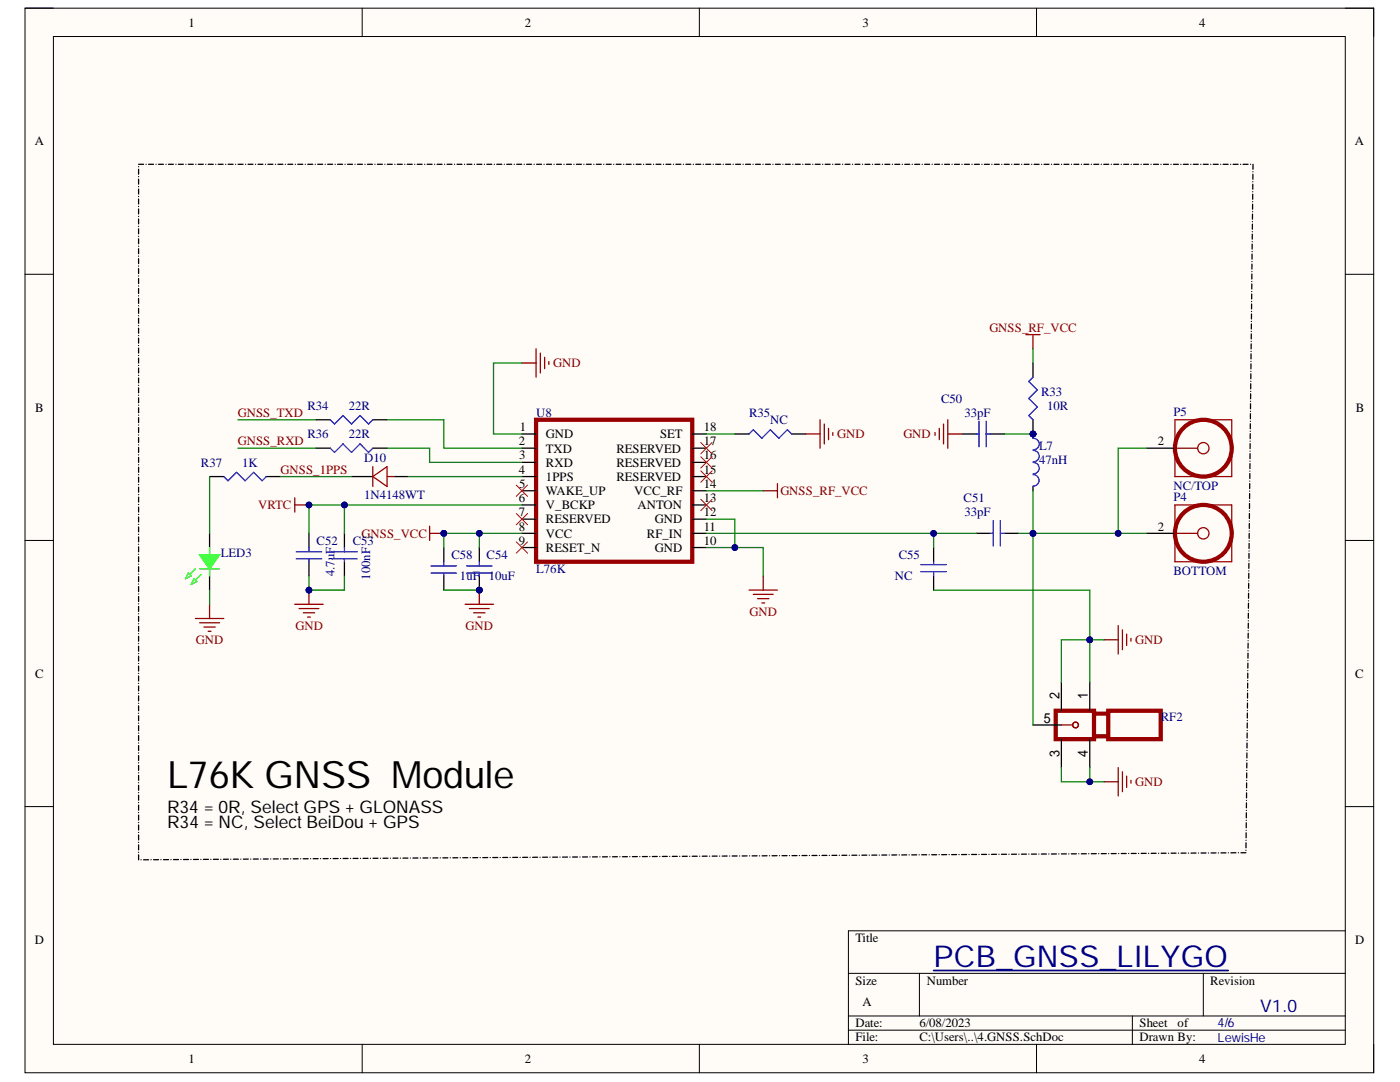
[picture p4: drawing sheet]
<svg xmlns="http://www.w3.org/2000/svg" width="279mm" height="216mm" viewBox="0 0 279 216" stroke-linecap="round" stroke-linejoin="round" font-family="sans-serif">
<defs><g id="words">
<text font-size="7.5" x="33.3" y="157.2">L76K GNSS Module</text>
<text font-size="6" fill="#000080" x="186.3" y="193">PCB_GNSS_LILYGO</text>
<g font-size="3.5">
<text x="33.3" y="162.3">R34 = 0R, Select GPS + GLONASS</text>
<text x="33.3" y="165.2">R34 = NC, Select BeiDou + GPS</text>
</g>
<text font-size="3.5" fill="#000080" x="251.5" y="202">V1.0</text>
<g font-size="2.5">
<text x="37.6" y="5.3">1</text>
<text x="104.7" y="5.3">2</text>
<text x="172.2" y="5.3">3</text>
<text x="239.3" y="5.3">4</text>
<text x="6.9" y="29">A</text>
<text x="270.4" y="29">A</text>
<text x="7" y="82.1">B</text>
<text x="270.6" y="82.1">B</text>
<text x="103.6" y="88.9">2</text>
<text x="103.7" y="86">1</text>
<text x="109" y="87.4">GND</text>
<text x="131.7" y="87.4">SET</text>
<text x="140.4" y="88.9">17</text>
<text x="140.4" y="86">18</text>
<text x="231" y="88.9">2</text>
<text x="103.6" y="94.5">4</text>
<text x="103.6" y="91.7">3</text>
<text x="109" y="90.3">TXD</text>
<text x="109" y="93.1">RXD</text>
<text x="109" y="96">1PPS</text>
<text x="123" y="96">RESERVED</text>
<text x="123" y="93.1">RESERVED</text>
<text x="123" y="90.3">RESERVED</text>
<text x="140.4" y="94.5">15</text>
<text x="140.4" y="91.7">16</text>
<text x="103.6" y="100.2">6</text>
<text x="103.6" y="97.3">5</text>
<text x="109" y="98.8">WAKE_UP</text>
<text x="109" y="101.7">V_BCKP</text>
<text x="126.6" y="98.8">VCC_RF</text>
<text x="127.2" y="101.7">ANTON</text>
<text x="140.4" y="100.2">13</text>
<text x="140.4" y="97.3">14</text>
<text x="103.6" y="103">7</text>
<text x="103.6" y="105.9">8</text>
<text x="109" y="104.4">RESERVED</text>
<text x="109" y="107.3">VCC</text>
<text x="129.1" y="107.3">RF_IN</text>
<text x="130.7" y="104.4">GND</text>
<text x="140.4" y="105.9">11</text>
<text x="140.4" y="103">12</text>
<text x="231" y="105.9">2</text>
<text x="103.6" y="108.7">9</text>
<text x="109" y="110.1">RESET_N</text>
<text x="130.7" y="110.1">GND</text>
<text x="140.4" y="108.7">10</text>
<text x="7" y="135.2">C</text>
<text x="270.5" y="135.2">C</text>
<text x="6.9" y="188.3">D</text>
<text x="170.7" y="188">Title</text>
<text x="270.5" y="188.3">D</text>
<text x="170.7" y="196.5">Size</text>
<text x="184.9" y="196.5">Number</text>
<text x="241.5" y="196.5">Revision</text>
<text x="172.2" y="200.8">A</text>
<text x="170.7" y="205">Date:</text>
<text x="170.7" y="207.8">File:</text>
<text x="183.5" y="205">6/08/2023</text>
<text x="183.5" y="207.8">C:\Users\..\4.GNSS.SchDoc</text>
<text x="227.4" y="205">Sheet</text>
<text x="227.4" y="207.8">Drawn By:</text>
<text x="235" y="205">of</text>
<text x="37.6" y="212.1">1</text>
<text x="104.7" y="212.1">2</text>
<text x="172.2" y="212.1">3</text>
<text x="239.3" y="212.1">4</text>
</g>
<g font-size="2.5" fill="#800000">
<text x="197.5" y="66.2">GNSS_RF_VCC</text>
<text x="110.4" y="73.3">GND</text>
<text x="47.5" y="83.2">GNSS_TXD</text>
<text x="47.5" y="88.9">GNSS_RXD</text>
<text x="167.1" y="87.4">GND</text>
<text x="180.3" y="87.4">GND</text>
<text x="56" y="94.5">GNSS_1PPS</text>
<text x="51.5" y="101.7">VRTC</text>
<text x="155.7" y="98.8">GNSS_RF_VCC</text>
<text x="72.2" y="107.3">GNSS_VCC</text>
<text x="59" y="125.7">GND</text>
<text x="92.9" y="125.7">GND</text>
<text x="149.6" y="122.9">GND</text>
<text x="39.1" y="128.5">GND</text>
<text x="226.6" y="128.5">GND</text>
<text x="226.6" y="156.9">GND</text>
</g>
<g font-size="2.5" fill="#000080">
<text x="61.3" y="81.8">R34</text>
<text x="69.6" y="81.8">22R</text>
<text x="107" y="83.2">U8</text>
<text x="149.5" y="83.2">R35</text>
<text x="187.8" y="80.3">C50</text>
<text x="192.5" y="83.2">33pF</text>
<text x="207.8" y="79">R33</text>
<text x="209" y="81.8">10R</text>
<text x="234.2" y="83">P5</text>
<text x="61.3" y="87.4">R36</text>
<text x="69.6" y="87.4">22R</text>
<text x="153.7" y="84.7">NC</text>
<text x="207.4" y="89.7">L7</text>
<text x="40.1" y="93.1">R37</text>
<text x="48.3" y="93.1">1K</text>
<text x="72.7" y="92.3">D10</text>
<text x="207.4" y="92.6">47nH</text>
<text x="72.7" y="99.6">1N4148WT</text>
<text x="192.3" y="100.2">C51</text>
<text x="234.2" y="99.9">P4</text>
<text x="234.2" y="97.7">NC/TOP</text>
<text x="192.5" y="103">33pF</text>
<text x="44.1" y="111.2">LED3</text>
<text x="63.2" y="108.7">C52</text>
<text x="70.4" y="108.7">C53</text>
<text x="90.1" y="111.5">C58</text>
<text x="97.1" y="111.5">C54</text>
<text x="179.4" y="111.5">C55</text>
<text x="66.7" y="115" transform="rotate(-90 66.7 115)">4.7uF</text>
<text x="73.9" y="115.7" transform="rotate(-90 73.9 115.7)">100nF</text>
<text x="91.8" y="115.8">1uF</text>
<text x="97.5" y="115.8">10uF</text>
<text x="107" y="114.3">L76K</text>
<text x="178.6" y="115.8">NC</text>
<text x="234.2" y="114.7">BOTTOM</text>
<text x="231.6" y="143.9">RF2</text>
<text x="243" y="205">4/6</text>
<text x="243" y="207.9">LewisHe</text>
</g>
</g></defs>
<path d="M5 1.6h269.1v212.5h-269.1z" fill-rule="evenodd" fill="#fffcf8"/>
<path d="M5 1.6h269.1v212.5h-269.1z" fill="none" stroke="#000" stroke-width=".2"/>
<path d="M10.7 7.3h257.8v201.1h-257.8z" fill-rule="evenodd" fill="#fffcf8"/>
<g fill="none" stroke="#000" stroke-width=".2">
<path d="M5 1.6h5.7M10.7 7.3h257.8v201.1h-257.8zM72.3 1.6v5.7M139.6 1.6v5.7M206.9 1.6v5.7M268.5 1.6h5.6v5.7M5 54.7h5.7M268.5 54.7h5.6M5 107.8h5.7M268.5 107.8h5.6M5 160.9h5.7M268.5 161h5.6"/>
<path d="M169.3 194.2h99.2M183.5 194.2v8.5M240.1 194.2v8.5M268.5 185.7h-99.2v22.7M72.3 208.4v5.7M139.6 208.4v5.7M169.3 202.7h99.2M169.3 205.6h99.2M206.9 208.4v5.7M226 202.7v5.7M274.1 208.4v5.7"/>
</g>
<g fill="none" stroke="#980000" stroke-width=".85">
<path d="M107 83.8h31.2v28.3h-31.2z"/>
<circle cx="240.1" cy="106.4" r="5.7"/>
</g>
<g fill="none" stroke="#000" stroke-width=".25">
<path d="M104.2 86.6h2.8M104.2 89.4h2.8M104.2 92.3h2.8M104.2 95.1h2.8M104.2 97.9h2.8M138.2 86.6h2.8M138.2 89.4h2.8M138.2 92.3h2.8M138.2 95.1h2.8M138.2 97.9h2.8M104.2 100.8h2.8M104.2 103.6h2.8"/>
<path d="M104.2 106.4h2.8M104.2 109.3h2.8M138.2 100.8h2.8M138.2 103.6h2.8M138.2 106.4h2.8M138.2 109.3h2.8M186.3 109.3v2.8M186.3 114.9v2.9M194.8 106.4h2.8M200.5 106.4h2.8M228.8 106.4h5.7"/>
</g>
<path d="M183.8 114.1h5.1M183.8 112.7h5.1M186.3 112.1v.6M186.3 114.1v.8M197.6 106.4h.6M198.2 103.9v5.1M199.6 106.4h.9M199.6 103.9v5.1" fill="none" stroke="#000bff" stroke-width=".25"/>
<g fill="none" stroke="#800000" stroke-width=".25">
<path d="M104.2 72.4h2.8M107 69.6v5.7M107.8 70.4v4M108.7 71.3v2.3M109.5 72.2v.5M204.7 66.8h2.9M206.2 66.8v2.8M152.3 97.9h2.9M155.2 96.5v2.8M85.7 105v2.8M85.7 106.4h2.9M149.5 117.7h5.7"/>
<path d="M150.3 118.6h4M151.2 119.5h2.3M152.3 114.9v2.8M152 120.3h.6M220.3 127.7h2.9M223.2 124.8v5.7M224 125.7v3.9M224.8 126.5v2.3M225.7 127.4v.5"/>
</g>
<g fill="none" stroke="#980000" stroke-width=".25">
<path d="M234.5 100.8h11.3v11.3h-11.3zM234.5 106.4h4.5"/>
<circle cx="240.1" cy="106.4" r="1.13"/>
</g>
<g fill="none" stroke="#f00" stroke-width=".2">
<path d="M103 96.8l2.3 2.3M105.3 96.8l-2.3 2.3M139.9 88.3l2.2 2.3M139.9 91.1l2.2 2.3M139.9 94l2.2 2.2M139.9 99.6l2.2 2.3M142.1 88.3l-2.2 2.3M142.1 91.1l-2.2 2.3M142.1 94l-2.2 2.2M142.1 99.6l-2.2 2.3M103 102.5l2.3 2.2M103 108.1l2.3 2.3"/>
<path d="M105.3 102.5l-2.3 2.2M105.3 108.1l-2.3 2.3"/>
</g>
<circle cx="88.6" cy="106.4" r=".57" fill="#000080"/>
<circle cx="88.6" cy="106.4" r=".57" fill="none" stroke="#000080" stroke-width=".2"/>
<circle cx="95.7" cy="117.7" r=".57" fill="#000080"/>
<circle cx="95.7" cy="117.7" r=".57" fill="none" stroke="#000080" stroke-width=".2"/>
<path d="M95.7 114.9v2.8" fill="none" stroke="#000" stroke-width=".25"/>
<circle cx="95.7" cy="117.7" r=".57" fill="#000080"/>
<circle cx="95.7" cy="117.7" r=".57" fill="none" stroke="#000080" stroke-width=".2"/>
<path d="M95.7 109.3v2.8" fill="none" stroke="#000" stroke-width=".25"/>
<path d="M93.1 112.9h5.1M93.1 114.4h5.1M95.7 112.1v.8M95.7 114.4v.5" fill="none" stroke="#000bff" stroke-width=".25"/>
<path d="M95.7 117.7v2.9M92.8 120.6h5.7M93.7 121.4h3.9M94.5 122.3h2.3M95.4 123.1h.5" fill="none" stroke="#800000" stroke-width=".25"/>
<circle cx="95.7" cy="117.7" r=".57" fill="#000080"/>
<circle cx="95.7" cy="117.7" r=".57" fill="none" stroke="#000080" stroke-width=".2"/>
<path d="M146.7 86.6h2.8M158 86.6h2.8M192 86.6h2.8M197.6 86.6h2.9M61.7 106.4v2.9M61.7 112.1v2.8" fill="none" stroke="#000" stroke-width=".25"/>
<path d="M149.5 86.6l.8-.9 1.7 1.7 1.7-1.7 1.7 1.7 1.7-1.7 .9 .9" fill="none" stroke="#00f" stroke-width=".25"/>
<g fill="none" stroke="#800000" stroke-width=".25">
<path d="M160.8 86.6h2.9M163.7 83.8v5.6M164.5 84.6v4M165.4 85.5v2.2M166.2 86.3v.6M186.6 86.3v.6M187.5 85.5v2.2M188.3 84.6v4M189.2 86.6h2.8M189.2 83.8v5.6M61.7 117.7v2.9M58.8 120.6h5.7"/>
<path d="M59.7 121.4h3.9M60.5 122.3h2.3M61.4 123.1h.5"/>
</g>
<path d="M194.8 86.6h.6M195.4 84.1v5M196.8 86.6h.8M196.8 84.1v5M59.1 110.1h5.1M59.1 111.5h5.1M61.7 109.3v.8M61.7 111.5v.6" fill="none" stroke="#000bff" stroke-width=".25"/>
<circle cx="61.7" cy="117.7" r=".57" fill="#000080"/>
<circle cx="61.7" cy="117.7" r=".57" fill="none" stroke="#000080" stroke-width=".2"/>
<path d="M68.7 106.4v2.9M68.7 112.1v2.8" fill="none" stroke="#000" stroke-width=".25"/>
<path d="M66.2 110.1h5.1M66.2 111.5h5.1M68.7 109.3v.8M68.7 111.5v.6" fill="none" stroke="#000bff" stroke-width=".25"/>
<path d="M58.8 99.3v2.9M58.8 100.8h2.9" fill="none" stroke="#800000" stroke-width=".25"/>
<circle cx="61.7" cy="100.8" r=".57" fill="#000080"/>
<circle cx="61.7" cy="100.8" r=".57" fill="none" stroke="#000080" stroke-width=".2"/>
<circle cx="206.2" cy="86.6" r=".57" fill="#000080"/>
<circle cx="206.2" cy="86.6" r=".57" fill="none" stroke="#000080" stroke-width=".2"/>
<path d="M206.2 86.6v.8M206.2 97.1v.8" fill="none" stroke="#000" stroke-width=".25"/>
<circle cx="206.2" cy="86.6" r=".57" fill="#000080"/>
<circle cx="206.2" cy="86.6" r=".57" fill="none" stroke="#000080" stroke-width=".2"/>
<path d="M206.2 87.5a1.13 1.13 0 0 1 1.2 1.1 1.13 1.13 0 0 1-1.2 1.1M206.2 89.9a1.13 1.13 0 0 1 1.2 1.1 1.13 1.13 0 0 1-1.2 1.1M206.2 92.3a1.13 1.13 0 0 1 1.2 1.1 1.13 1.13 0 0 1-1.2 1.1M206.2 94.7a1.13 1.13 0 0 1 1.2 1.2 1.13 1.13 0 0 1-1.2 1.1" fill="none" stroke="#00f" stroke-width=".25"/>
<circle cx="206.2" cy="86.6" r=".57" fill="#000080"/>
<circle cx="206.2" cy="86.6" r=".57" fill="none" stroke="#000080" stroke-width=".2"/>
<path d="M206.2 72.4v2.9M206.2 83.8v2.8" fill="none" stroke="#000" stroke-width=".25"/>
<circle cx="206.2" cy="86.6" r=".57" fill="#000080"/>
<circle cx="206.2" cy="86.6" r=".57" fill="none" stroke="#000080" stroke-width=".2"/>
<path d="M206.2 75.3l-.9 .8 1.7 1.7-1.7 1.7 1.7 1.7-1.7 1.7 .9 .9" fill="none" stroke="#000bff" stroke-width=".25"/>
<path d="M210.7 141.8h7.6v5.7h-7.6zM218.3 142.4h2.9M218.3 146.9h2.9M221.2 141.8h10.4v5.7h-10.4z" fill="none" stroke="#980000" stroke-width=".85"/>
<g fill="none" stroke="#000" stroke-width=".25">
<path d="M27.7 33.3h.1M27.7 33.8v1M27.7 35.2v.1M27.7 35.8v.9M27.7 37.2h.1M27.7 37.7v1M27.7 39.2h.1M27.7 39.7v1M27.7 32.8h1M29.2 32.8h.1M29.6 32.8h1M31.1 32.8h.1"/>
<path d="M31.6 32.8h1M33.1 32.8h.1M33.6 32.8h1M35.1 32.8h.1M35.6 32.8h1M37.1 32.8h.1M37.6 32.8h1M39.1 32.8h.1M39.6 32.8h1M41.1 32.8h.1M41.6 32.8h1M43.1 32.8h.1"/>
<path d="M43.5 32.8h1M45 32.8h.1M45.5 32.8h1M47 32.8h.1M47.5 32.8h1M49 32.8h.1M49.5 32.8h1M51 32.8h.1M51.5 32.8h1M53 32.8h.1M53.5 32.8h1M55 32.8h.1"/>
<path d="M55.5 32.8h1M56.9 32.8h.1M57.4 32.8h1M58.9 32.8h.1M59.4 32.8h1M60.9 32.8h.1M61.4 32.8h1M62.9 32.8h.1M63.4 32.8h1M64.9 32.8h.1M65.4 32.8h1M66.9 32.8h.1"/>
<path d="M67.4 32.8h1M68.9 32.8h.1M69.4 32.8h1M70.8 32.8h.1M71.3 32.8h1M72.8 32.8h.1M73.3 32.8h1M74.8 32.8h.1M75.3 32.8h1M76.8 32.8h.1M77.3 32.8h1M78.8 32.8h.1"/>
<path d="M79.3 32.8h1M80.8 32.8h.1M81.3 32.8h1M82.8 32.8h.1M83.3 32.8h1M84.7 32.8h.1M85.2 32.8h1M86.7 32.8h.1M87.2 32.8h1M88.7 32.8h.1M89.2 32.8h1M90.7 32.8h.1"/>
<path d="M91.2 32.8h1M92.7 32.8h.1M93.2 32.8h1M94.7 32.8h.1M95.2 32.8h1M96.7 32.8h.1M97.2 32.8h1M98.6 32.8h.1M99.1 32.8h1M100.6 32.8h.1M101.1 32.8h1M102.6 32.8h.1"/>
<path d="M103.1 32.8h1M104.6 32.8h.1M105.1 32.8h1M106.6 32.8h.1M107.1 32.8h1M108.6 32.8h.1M109.1 32.8h1M110.6 32.8h.1M111.1 32.8h1M112.6 32.8h.1M113 32.8h1M114.5 32.8h.1"/>
<path d="M115 32.8h1M116.5 32.8h.1M117 32.8h1M118.5 32.8h.1M119 32.8h1M120.5 32.8h.1M121 32.8h1M122.5 32.8h.1M123 32.8h1M124.5 32.8h.1M125 32.8h1M126.5 32.8h.1"/>
<path d="M126.9 32.8h1M128.4 32.8h.1M128.9 32.8h1M130.4 32.8h.1M130.9 32.8h1M132.4 32.8h.1M132.9 32.8h1M134.4 32.8h.1M134.9 32.8h1M136.4 32.8h.1M136.9 32.8h1M138.4 32.8h.1"/>
<path d="M138.9 32.8h1M140.4 32.8h.1M140.8 32.8h1M142.3 32.8h.1M142.8 32.8h1M144.3 32.8h.1M144.8 32.8h1M146.3 32.8h.1M146.8 32.8h1M148.3 32.8h.1M148.8 32.8h1M150.3 32.8h.1"/>
<path d="M150.8 32.8h1M152.3 32.8h.1M152.8 32.8h1M154.3 32.8h.1M154.8 32.8h.9M156.2 32.8h.1M156.7 32.8h1M158.2 32.8h.1M158.7 32.8h1M160.2 32.8h.1M160.7 32.8h1M162.2 32.8h.1"/>
<path d="M162.7 32.8h1M164.2 32.8h.1M164.7 32.8h1M166.2 32.8h.1M166.7 32.8h1M168.2 32.8h.1M168.6 32.8h1M170.1 32.8h.1M170.6 32.8h1M172.1 32.8h.1M172.6 32.8h1M174.1 32.8h.1"/>
<path d="M174.6 32.8h1M176.1 32.8h.1M176.6 32.8h1M178.1 32.8h.1M178.6 32.8h1M180.1 32.8h.1M180.6 32.8h1M182.1 32.8h.1M182.5 32.8h1M184 32.8h.1M184.5 32.8h1M186 32.8h.1"/>
<path d="M186.5 32.8h1M188 32.8h.1M188.5 32.8h1M190 32.8h.1M190.5 32.8h1M192 32.8h.1M192.5 32.8h1M194 32.8h.1M194.5 32.8h1M196 32.8h.1M196.5 32.8h.9M197.9 32.8h.1"/>
<path d="M198.4 32.8h1M199.9 32.8h.1M200.4 32.8h1M201.9 32.8h.1M202.4 32.8h1M203.9 32.8h.1M204.4 32.8h1M205.9 32.8h.1M206.4 32.8h1M207.9 32.8h.1M208.4 32.8h1M209.9 32.8h.1"/>
<path d="M210.3 32.8h1M211.8 32.8h.1M212.3 32.8h1M213.8 32.8h.1M214.3 32.8h1M215.8 32.8h.1M216.3 32.8h1M217.8 32.8h.1M218.3 32.8h1M219.8 32.8h.1M220.3 32.8h1M221.8 32.8h.1"/>
<path d="M222.3 32.8h1M223.8 32.8h.1M224.3 32.8h.9M225.7 32.8h.1M226.2 32.8h1M227.7 32.8h.1M228.2 32.8h1M229.7 32.8h.1M230.2 32.8h1M231.7 32.8h.1M232.2 32.8h1M233.7 32.8h.1"/>
<path d="M234.2 32.8h1M235.7 32.8h.1M236.2 32.8h1M237.7 32.8h.1M238.2 32.8h.9M239.6 32.8h.1M240.1 32.8h1M241.6 32.8h.1M242.1 32.8h1M243.6 32.8h.1M244.1 32.8h1M245.6 32.8h.1"/>
<path d="M246.1 32.8h1M247.6 32.8h.1M248.1 32.8h1M249.6 32.8h.1M250 38.7v1.1M250 38.3h.1M250 36.8v1M250 36.3h.1M250 34.8v1M250 34.3h.1M250.1 32.8v1M27.7 41.2h.1"/>
<path d="M27.7 41.7v1M27.7 43.2h.1M27.7 43.7v1M27.7 45.2h.1M27.7 45.7v1M27.7 47.1v.1M27.7 47.7v.9M27.7 49.1h.1M27.7 49.6v1M27.7 51.1h.1M27.7 51.6v1M27.7 53.1h.1"/>
<path d="M27.7 53.6v1M27.7 55.1h.1M27.7 55.6v1M27.7 57v.1M27.7 57.6v1M27.7 59h.1M27.7 59.5v1M249.8 58.7v1M249.8 58.2h.1M249.8 56.7v1M249.8 56.2h.1M249.8 54.7v1"/>
<path d="M249.8 54.2h.1M249.9 52.7l-.1 1M249.9 52.2h.1M249.9 50.7v1M249.9 50.2h.1M249.9 48.7v1M249.9 48.2h.1M249.9 46.7v1M249.9 46.2h.1M249.9 44.7v1M250 44.2h.1M250 42.7v1"/>
<path d="M250 42.2v.1M250 40.7v1M250 40.3h.1M27.7 61h.1M27.7 61.5v1M27.7 63h.1M27.7 63.5v1M27.7 65h.1M27.7 65.5v1M27.7 67h.1M27.7 67.5v1M27.7 68.9v.1"/>
<path d="M27.7 69.5v.9M27.7 70.9h.1M27.7 71.4v1M27.7 72.9h.1M27.7 73.4v1M27.7 74.9h.1M27.7 75.4v1M27.7 76.9h.1M27.7 77.4v1M27.7 78.9h.1M27.7 79.4v1M249.6 78.6v1"/>
<path d="M249.6 78.1h.1M249.6 76.6v1M249.6 76.1h.1M249.6 74.6v1M249.6 74.1h.1M249.7 72.6l-.1 1M249.7 72.1h.1M249.7 70.6v1M249.7 70.1h.1M249.7 68.6v1M249.7 68.1h.1M249.7 66.6v1"/>
<path d="M249.7 66.1v.1M249.7 64.6v1M249.7 64.1v.1M249.8 62.6v1M249.8 62.1v.1M249.8 60.7v.9M249.8 60.2h.1M27.7 80.8v.1M27.7 81.4v.9M27.7 82.8h.1M27.7 83.3v1M27.7 84.8h.1"/>
<path d="M27.7 85.3v1M27.7 86.8h.1M27.7 87.3v1M27.7 88.8h.1M27.7 89.3v1M27.7 90.8h.1M27.7 91.3v1M27.7 92.7v.1M27.7 93.2v1M27.7 94.7h.1M27.7 95.2v1M27.7 96.7h.1"/>
<path d="M27.7 97.2v1M27.7 98.7h.1M27.7 99.2v1M41.8 95.1h2.9M53.2 95.1h2.8M63.1 83.8h2.8M63.1 89.4h2.8M74.4 83.8h2.8M74.4 89.4h2.8M249.4 100h.1M249.4 98h.1M249.4 98.5v1"/>
<path d="M249.4 96.5v1M249.4 96h.1M249.4 94.5v1M249.4 94h.1M249.5 92.5l-.1 1M249.5 92h.1M249.5 90.5v1M249.5 90h.1M249.5 88.5v1M249.5 88h.1M249.5 86.5v1M249.5 86v.1"/>
<path d="M249.5 84.5v1M249.5 84.1h.1M249.6 82.5l-.1 1.1M249.6 82.1h.1M249.6 80.6v1M249.6 80.1h.1M27.7 100.7h.1M27.7 101.2v1M27.7 102.6v.1M27.7 103.2v1M27.7 104.6v.1M27.7 105.1v1"/>
<path d="M27.7 106.6h.1M27.7 107.1v1M27.7 108.6h.1M27.7 109.1v1M27.7 110.6h.1M27.7 111.1v1M27.7 112.6h.1M27.7 113.1v1M27.7 114.5v.1M27.7 115.1v1M27.7 116.5h.1M27.7 117v1"/>
<path d="M27.7 118.5h.1M27.7 119v1M41.8 106.4v2.9M41.8 114.9v2.8M249.2 119.9h.1M249.2 118.4v1M249.2 117.9h.1M249.2 116.4v1M249.2 115.9h.1M249.2 114.4v1M249.2 113.9h.1M249.2 112.4v1"/>
<path d="M249.3 111.9h.1M249.3 110.4v1M249.3 109.9v.1M249.3 108.4v1M249.3 107.9v.1M249.3 106.4v1M249.3 105.9v.1M249.3 104.5v.9M249.3 104h.1M249.3 102.5v1M249.3 102h.1M249.4 100.5v1"/>
<path d="M27.7 120.5h.1M27.7 121v1M27.7 122.5h.1M27.7 123v1M27.7 124.5h.1M27.7 125v1M27.7 126.4v.1M27.7 127v.9M27.7 128.4h.1M27.7 128.9v1M27.7 130.4h.1M27.7 130.9v1"/>
<path d="M27.7 132.4h.1M27.7 132.9v1M27.7 134.4h.1M27.7 134.9v1M27.7 136.4h.1M27.7 136.9v1M27.7 138.3v.1M27.7 138.9v.9M211.8 136.2v5.6M217.5 136.2v5.6M249 139.8h.1M249 138.3v1"/>
<path d="M249 137.8h.1M249 136.3v1M249 135.8h.1M249 134.3v1M249 133.8h.1M249 132.3v1M249 131.8h.1M249.1 130.3v1M249.1 129.8v.1M249.1 128.3v1M249.1 127.9h.1M249.1 126.3v1"/>
<path d="M249.1 125.9h.1M249.1 124.4v1M249.1 123.9h.1M249.1 122.4v1M249.1 121.9h.1M249.2 120.4l-.1 1M27.7 140.3h.1M27.7 140.8v1M27.7 142.3h.1M27.7 142.8v1M27.7 144.3h.1M27.7 144.8v1"/>
<path d="M27.7 146.3h.1M27.7 146.8v1M27.7 148.2v.1M27.7 148.8v1M27.7 150.2v.1M27.7 150.8v.9M27.7 152.2h.1M27.7 152.7v1M27.7 154.2h.1M27.7 154.7v1M27.7 156.2h.1M27.7 156.7v1"/>
<path d="M27.7 158.2h.1M27.7 158.7v1M206.2 144.7h5.6M211.8 147.5v5.7M217.5 147.5v5.7M248.8 159.7h.1M248.8 158.2v1M248.8 157.7h.1M248.8 156.2v1M248.8 155.7h.1M248.8 154.2v1M248.8 153.7v.1"/>
<path d="M248.8 152.2v1M248.8 151.7v.1M248.9 150.2l-.1 1M248.9 149.7v.1M248.9 148.3v.9M248.9 147.8h.1M248.9 146.3v1M248.9 145.8h.1M248.9 144.3v1M248.9 143.8h.1M248.9 142.3v1M248.9 141.8h.1"/>
<path d="M249 140.3l-.1 1M27.7 160.1v.1M27.7 160.7v1M27.7 162.1h.1M27.7 162.6v1M27.7 164.1h.1M27.7 164.6v1M27.7 166.1h.1M27.7 166.6v1M27.7 168.1h.1M27.7 168.6v1M27.7 170.1h.1"/>
<path d="M27.7 170.6v1M28.1 171.6h.1M29.7 171.6h-1M30.1 171.6h.1M31.6 171.5h-1M32.1 171.5h.1M33.6 171.5h-1M34.1 171.5h.1M35.6 171.5h-1M36.1 171.5h.1M37.6 171.5h-1M38.1 171.5h.1"/>
<path d="M39.6 171.5h-1M40.1 171.5h.1M41.6 171.5h-1M42.1 171.5h.1M43.6 171.5h-1M44.1 171.5h.1M45.6 171.5h-1M46.1 171.5h.1M47.6 171.4h-1M48 171.4h.1M49.6 171.4h-1M50 171.4h.1"/>
<path d="M51.5 171.4h-.9M52 171.4h.1M53.5 171.4h-1M54 171.4h.1M55.5 171.4h-1M56 171.4h.1M57.5 171.4h-1M58 171.4h.1M59.5 171.4h-1M60 171.4h.1M61.5 171.3l-1 .1M62 171.3h.1"/>
<path d="M63.5 171.3h-1M64 171.3h.1M65.5 171.3h-1M66 171.3h.1M67.5 171.3h-1M68 171.3h.1M69.5 171.3h-1M69.9 171.3h.1M71.5 171.3h-1M71.9 171.3h.1M73.4 171.3h-.9M73.9 171.3h.1"/>
<path d="M75.4 171.3h-1M75.9 171.3h.1M77.4 171.2l-1 .1M77.9 171.2h.1M79.4 171.2h-1M79.9 171.2h.1M81.4 171.2h-1M81.9 171.2h.1M83.4 171.2h-1M83.9 171.2h.1M85.4 171.2h-1M85.9 171.2h.1"/>
<path d="M87.4 171.2h-1M87.9 171.2h.1M89.4 171.2h-1M89.9 171.2h.1M91.4 171.2h-1M91.8 171.2h.1M93.4 171.1h-1M93.8 171.1h.1M95.4 171.1h-1M95.8 171.1h.1M97.3 171.1h-1M97.8 171.1h.1"/>
<path d="M99.3 171.1h-1M99.8 171.1h.1M101.3 171.1h-1M101.8 171.1h.1M103.3 171.1h-1M103.8 171.1h.1M105.3 171.1h-1M105.8 171.1h.1M107.3 171.1h-1M107.8 171.1h.1M109.3 171h-1M109.8 171h.1"/>
<path d="M111.3 171h-1M111.8 171h.1M113.3 171h-1M113.7 171h.1M115.3 171h-1M115.7 171h.1M117.3 171h-1M117.7 171h.1M119.2 171h-1M119.7 171h.1M121.2 171h-1M121.7 171h.1"/>
<path d="M123.2 171h-1M123.7 170.9h.1M125.2 170.9h-1M125.7 170.9h.1M127.2 170.9h-1M127.7 170.9h.1M129.2 170.9h-1M129.7 170.9h.1M131.2 170.9h-1M131.7 170.9h.1M133.2 170.9h-1M133.7 170.9h.1"/>
<path d="M135.2 170.9h-1M135.6 170.9h.1M137.2 170.9h-1M137.6 170.9h.1M139.1 170.9h-.9M139.6 170.8h.1M141.1 170.8h-1M141.6 170.8h.1M143.1 170.8h-1M143.6 170.8h.1M145.1 170.8h-1M145.6 170.8h.1"/>
<path d="M147.1 170.8h-1M147.6 170.8h.1M149.1 170.8h-1M149.6 170.8h.1M151.1 170.8h-1M151.6 170.8h.1M153.1 170.8h-1M153.6 170.8h.1M155.1 170.7l-1 .1M155.6 170.7h.1M157.1 170.7h-1M157.5 170.7h.1"/>
<path d="M159.1 170.7h-1M159.5 170.7h.1M161 170.7h-.9M161.5 170.7h.1M163 170.7h-1M163.5 170.7h.1M165 170.7h-1M165.5 170.7h.1M167 170.7h-1M167.5 170.7h.1M169 170.7h-1M169.5 170.7h.1"/>
<path d="M171 170.6l-1 .1M171.5 170.6h.1M173 170.6h-1M173.5 170.6h.1M174 170.6h1M175.5 170.6h.1M176 170.6h1M177.5 170.6h.1M179 170.6h-1M179.4 170.6h.1M181 170.6h-1M181.4 170.6h.1"/>
<path d="M182.9 170.6h-.9M183.4 170.6h.1M183.9 170.6h1M185.4 170.6h.1M185.9 170.6h1M187.4 170.5h.1M188.9 170.5h-1M189.4 170.5h.1M190.9 170.5h-1M191.4 170.5h.1M192.9 170.5h-1M193.4 170.5h.1"/>
<path d="M193.9 170.5h1M195.4 170.5h.1M195.9 170.5h1M197.4 170.5h.1M198.9 170.5h-1M199.4 170.5h.1M200.9 170.5h-1M201.3 170.5h.1M202.9 170.4l-1 .1M203.3 170.4h.1M203.9 170.4h.9M205.3 170.4h.1"/>
<path d="M205.8 170.4h1M207.3 170.4h.1M208.8 170.4h-1M209.3 170.4h.1M210.8 170.4h-1M211.3 170.4h.1M212.8 170.4h-1M213.3 170.4h.1M213.8 170.4h1M215.3 170.4h.1M215.8 170.4h1M217.3 170.4h.1"/>
<path d="M218.8 170.3l-1 .1M219.3 170.3h.1M220.8 170.3h-1M221.3 170.3h.1M222.8 170.3h-1M223.3 170.3h.1M223.8 170.3h1M225.2 170.3h.1M225.8 170.3h1M227.2 170.3h.1M228.7 170.3h-1M229.2 170.3h.1"/>
<path d="M230.7 170.3h-1M231.2 170.3h.1M231.7 170.3h1M233.2 170.3h.1M233.7 170.2h1M235.2 170.2h.1M236.7 170.2h-1M237.2 170.2h.1M238.7 170.2h-1M239.2 170.2h.1M240.7 170.2h-1M241.2 170.2h.1"/>
<path d="M241.7 170.2h1M243.2 170.2h.1M243.7 170.2h1M245.2 170.2h.1M246.7 170.2h-1M247.1 170.2h.1M248.7 169.7h.1M248.7 170.1l-1 .1M248.7 168.2v1M248.7 167.7h.1M248.7 166.2v1M248.7 165.7h.1"/>
<path d="M248.7 164.2v1M248.7 163.7h.1M248.7 162.2v1M248.7 161.7h.1M248.8 160.2l-.1 1"/>
</g>
<g fill="none" stroke="#980000" stroke-width=".25">
<path d="M211.8 144.7h2.3"/>
<circle cx="214.7" cy="144.7" r=".57"/>
</g>
<path d="M186.3 193.7h58.8" fill="none" stroke="#000080" stroke-width=".34"/>
<path d="M44.7 95.1l.8 .8 1.7-1.7 1.7 1.7 1.7-1.7 1.7 1.7 .9-.8M65.9 83.8l.9 .8 1.7-1.7 1.7 1.7 1.7-1.7 1.7 1.7 .8-.8M65.9 89.4l.9 .9 1.7-1.7 1.7 1.7 1.7-1.7 1.7 1.7 .8-.9" fill="none" stroke="#00f" stroke-width=".25"/>
<path d="M39 123.4h5.7M39.8 124.3h4M40.7 125.1h2.3M41.5 126h.6M41.8 120.6v2.8M220.3 156h2.9M223.2 153.2v5.6M224 154v4M224.8 154.9v2.2M225.7 155.7v.6" fill="none" stroke="#800000" stroke-width=".25"/>
<path d="M37.6 114.4l.5 .5-1.1 .6zM38.7 115.5l.6 .6-1.2 .5zM39 113.5l-1.1 1.1M39.8 113.5h4M39.8 110.7h4l-2 2.8zM40.1 114.6l-1.1 1.2M41.8 109.3v1.4M41.8 113.5v1.4" fill="none" stroke="#0f0" stroke-width=".25"/>
<path d="M39.8 110.7h4l-2 2.8z" fill="#0f0"/>
<path d="M39.8 110.7h4l-2 2.8z" fill="none" stroke="#0f0" stroke-width=".25"/>
<circle cx="240.1" cy="89.4" r="5.7" fill="none" stroke="#980000" stroke-width=".85"/>
<g fill="none" stroke="#980000" stroke-width=".25">
<path d="M74.4 93.1v4M74.4 95.1l2.8-2v4zM77.2 95.1h1.5M234.5 83.8h11.3v11.3h-11.3zM234.5 89.4h4.5"/>
<circle cx="240.1" cy="89.4" r="1.13"/>
</g>
<path d="M70.2 95.1h4.2M78.7 95.1h2.8M228.8 89.4h5.7M88.6 109.3v2.8M88.6 114.9v2.8" fill="none" stroke="#000" stroke-width=".25"/>
<path d="M86 112.9h5.1M86 114.4h5.1M88.6 112.1v.8M88.6 114.4v.5" fill="none" stroke="#000bff" stroke-width=".25"/>
<path d="M186.3 106.4v2.9" fill="none" stroke="#007f00" stroke-width=".25"/>
<circle cx="186.3" cy="106.4" r=".57" fill="#000080"/>
<circle cx="186.3" cy="106.4" r=".57" fill="none" stroke="#000080" stroke-width=".2"/>
<path d="M141 103.6h5.7v5.7" fill="none" stroke="#007f00" stroke-width=".25"/>
<circle cx="146.7" cy="109.3" r=".57" fill="#000080"/>
<circle cx="146.7" cy="109.3" r=".57" fill="none" stroke="#000080" stroke-width=".2"/>
<path d="M141 97.9h11.3M61.7 114.9v2.8" fill="none" stroke="#007f00" stroke-width=".25"/>
<circle cx="61.7" cy="117.7" r=".57" fill="#000080"/>
<circle cx="61.7" cy="117.7" r=".57" fill="none" stroke="#000080" stroke-width=".2"/>
<path d="M68.7 114.9v2.8h-7" fill="none" stroke="#007f00" stroke-width=".25"/>
<circle cx="61.7" cy="117.7" r=".57" fill="#000080"/>
<circle cx="61.7" cy="117.7" r=".57" fill="none" stroke="#000080" stroke-width=".2"/>
<path d="M141 109.3h11.3v5.6" fill="none" stroke="#007f00" stroke-width=".25"/>
<circle cx="146.7" cy="109.3" r=".57" fill="#000080"/>
<circle cx="146.7" cy="109.3" r=".57" fill="none" stroke="#000080" stroke-width=".2"/>
<path d="M141 106.4h53.8" fill="none" stroke="#007f00" stroke-width=".25"/>
<circle cx="186.3" cy="106.4" r=".57" fill="#000080"/>
<circle cx="186.3" cy="106.4" r=".57" fill="none" stroke="#000080" stroke-width=".2"/>
<path d="M206.2 69.6v2.8M200.5 86.6h5.7" fill="none" stroke="#007f00" stroke-width=".25"/>
<circle cx="206.2" cy="86.6" r=".57" fill="#000080"/>
<circle cx="206.2" cy="86.6" r=".57" fill="none" stroke="#000080" stroke-width=".2"/>
<path d="M104.2 72.4h-5.7v14.2h5.7M47.5 83.8h15.6M47.5 89.4h15.6M77.2 83.8h11.4v5.6h15.6M77.2 89.4h8.5v2.9h18.5M217.5 127.7h2.8" fill="none" stroke="#007f00" stroke-width=".25"/>
<circle cx="217.5" cy="127.7" r=".57" fill="#000080"/>
<circle cx="217.5" cy="127.7" r=".57" fill="none" stroke="#000080" stroke-width=".2"/>
<path d="M217.5 127.7h-5.7v8.5" fill="none" stroke="#007f00" stroke-width=".25"/>
<circle cx="217.5" cy="127.7" r=".57" fill="#000080"/>
<circle cx="217.5" cy="127.7" r=".57" fill="none" stroke="#000080" stroke-width=".2"/>
<path d="M186.3 117.8h31.2v18.4" fill="none" stroke="#007f00" stroke-width=".25"/>
<circle cx="217.5" cy="127.7" r=".57" fill="#000080"/>
<circle cx="217.5" cy="127.7" r=".57" fill="none" stroke="#000080" stroke-width=".2"/>
<path d="M211.8 153.2v2.8h8.5" fill="none" stroke="#007f00" stroke-width=".25"/>
<circle cx="217.5" cy="156" r=".57" fill="#000080"/>
<circle cx="217.5" cy="156" r=".57" fill="none" stroke="#000080" stroke-width=".2"/>
<path d="M217.5 153.2v2.8" fill="none" stroke="#007f00" stroke-width=".25"/>
<circle cx="217.5" cy="156" r=".57" fill="#000080"/>
<circle cx="217.5" cy="156" r=".57" fill="none" stroke="#000080" stroke-width=".2"/>
<path d="M41.8 95.1v11.3M141 86.6h5.7M41.8 117.7v2.9M203.3 106.4h25.5" fill="none" stroke="#007f00" stroke-width=".25"/>
<circle cx="206.2" cy="106.4" r=".57" fill="#000080"/>
<circle cx="206.2" cy="106.4" r=".57" fill="none" stroke="#000080" stroke-width=".2"/>
<circle cx="223.2" cy="106.4" r=".57" fill="#000080"/>
<circle cx="223.2" cy="106.4" r=".57" fill="none" stroke="#000080" stroke-width=".2"/>
<path d="M206.2 106.4v38.3" fill="none" stroke="#007f00" stroke-width=".25"/>
<circle cx="206.2" cy="106.4" r=".57" fill="#000080"/>
<circle cx="206.2" cy="106.4" r=".57" fill="none" stroke="#000080" stroke-width=".2"/>
<path d="M206.2 97.9v8.5" fill="none" stroke="#007f00" stroke-width=".25"/>
<circle cx="206.2" cy="106.4" r=".57" fill="#000080"/>
<circle cx="206.2" cy="106.4" r=".57" fill="none" stroke="#000080" stroke-width=".2"/>
<path d="M228.8 89.4h-5.6v17" fill="none" stroke="#007f00" stroke-width=".25"/>
<circle cx="223.2" cy="106.4" r=".57" fill="#000080"/>
<circle cx="223.2" cy="106.4" r=".57" fill="none" stroke="#000080" stroke-width=".2"/>
<path d="M56 95.1h14.2M81.5 95.1h22.7M95.7 106.4v2.9" fill="none" stroke="#007f00" stroke-width=".25"/>
<circle cx="95.7" cy="106.4" r=".57" fill="#000080"/>
<circle cx="95.7" cy="106.4" r=".57" fill="none" stroke="#000080" stroke-width=".2"/>
<path d="M104.2 100.8h-42.5v5.6" fill="none" stroke="#007f00" stroke-width=".25"/>
<circle cx="61.7" cy="100.8" r=".57" fill="#000080"/>
<circle cx="61.7" cy="100.8" r=".57" fill="none" stroke="#000080" stroke-width=".2"/>
<circle cx="68.7" cy="100.8" r=".57" fill="#000080"/>
<circle cx="68.7" cy="100.8" r=".57" fill="none" stroke="#000080" stroke-width=".2"/>
<path d="M68.7 100.8v5.6" fill="none" stroke="#007f00" stroke-width=".25"/>
<circle cx="68.7" cy="100.8" r=".57" fill="#000080"/>
<circle cx="68.7" cy="100.8" r=".57" fill="none" stroke="#000080" stroke-width=".2"/>
<path d="M88.6 106.4h15.6" fill="none" stroke="#007f00" stroke-width=".25"/>
<circle cx="88.6" cy="106.4" r=".57" fill="#000080"/>
<circle cx="88.6" cy="106.4" r=".57" fill="none" stroke="#000080" stroke-width=".2"/>
<circle cx="95.7" cy="106.4" r=".57" fill="#000080"/>
<circle cx="95.7" cy="106.4" r=".57" fill="none" stroke="#000080" stroke-width=".2"/>
<path d="M88.6 106.4v2.9" fill="none" stroke="#007f00" stroke-width=".25"/>
<circle cx="88.6" cy="106.4" r=".57" fill="#000080"/>
<circle cx="88.6" cy="106.4" r=".57" fill="none" stroke="#000080" stroke-width=".2"/>
<path d="M88.6 117.7h7.1" fill="none" stroke="#007f00" stroke-width=".25"/>
<circle cx="95.7" cy="117.7" r=".57" fill="#000080"/>
<circle cx="95.7" cy="117.7" r=".57" fill="none" stroke="#000080" stroke-width=".2"/>
<use href="#words"/>
</svg>
